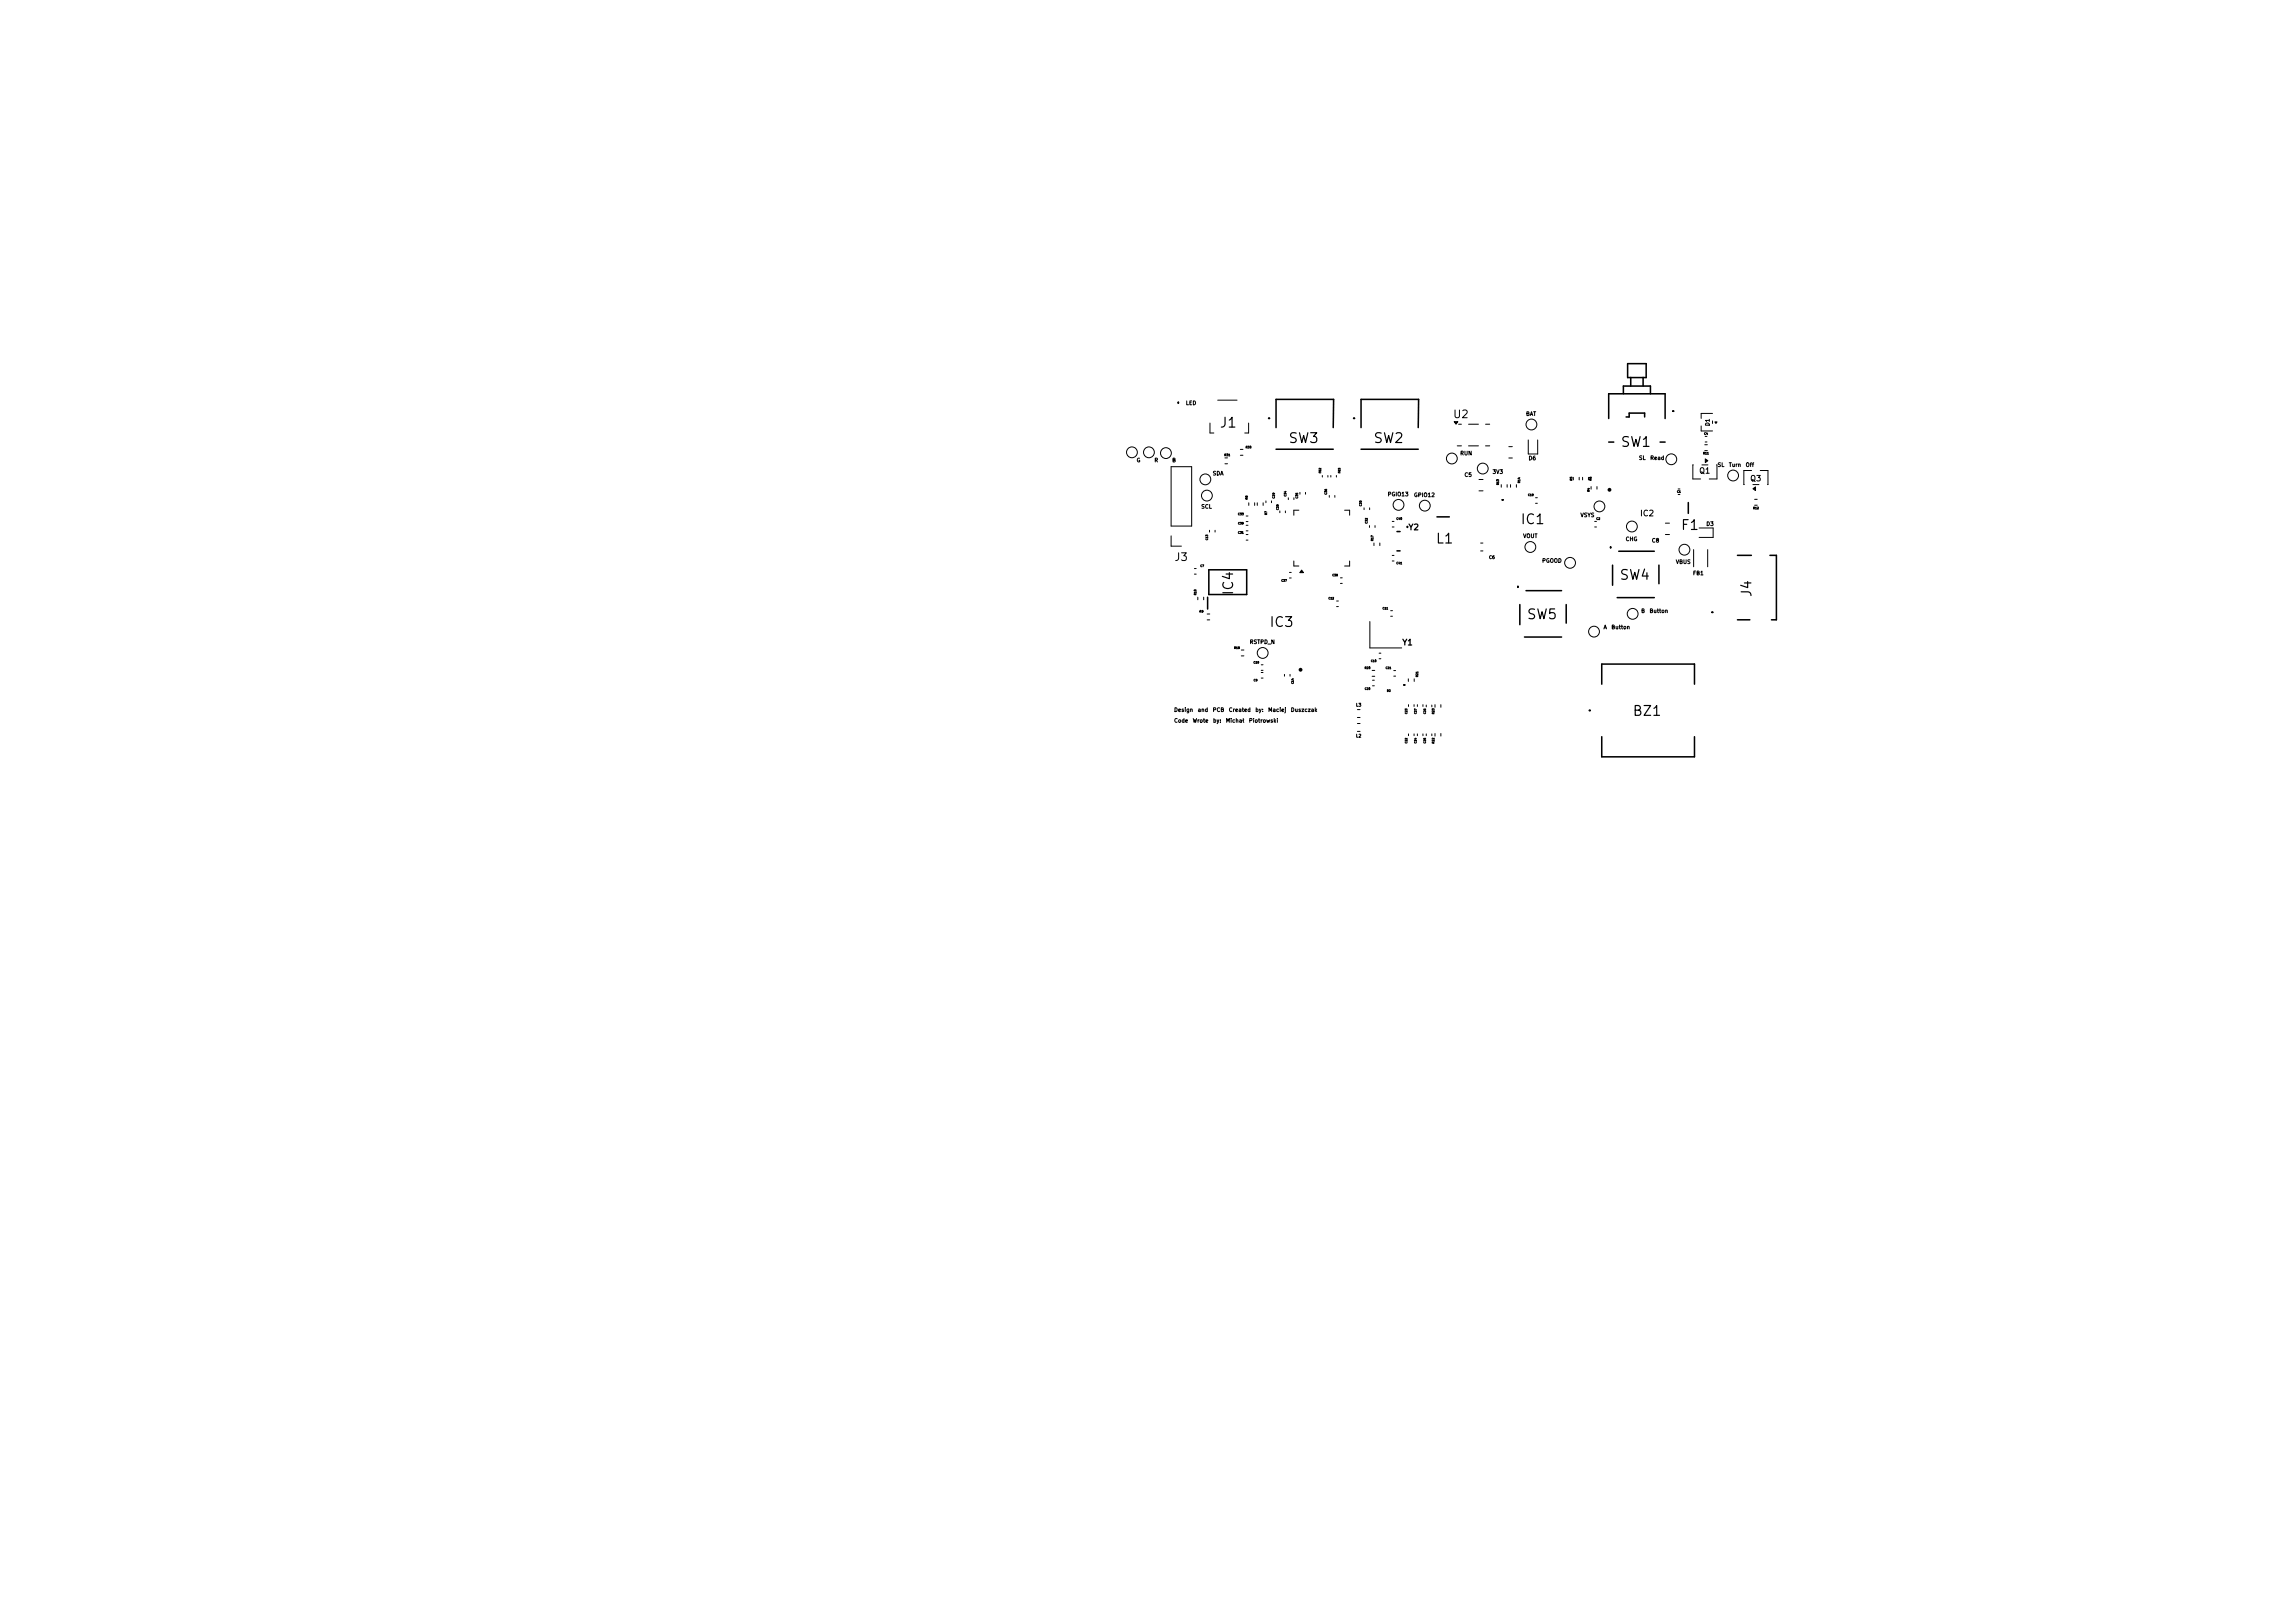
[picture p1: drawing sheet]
<svg xmlns="http://www.w3.org/2000/svg" width="297mm" height="210mm" viewBox="0 0 297 210" stroke-linecap="round" stroke-linejoin="round" font-family="sans-serif">
<defs><g id="words">
<g font-size="1.3">
<text x="157.7" y="55.6">J1</text>
<text x="166.6" y="57.6">SW3</text>
<text x="177.6" y="57.6">SW2</text>
<text x="209.6" y="58.1">SW1</text>
<text x="185.7" y="70.6">L1</text>
<text x="196.7" y="68.1">IC1</text>
<text x="217.4" y="68.9">F1</text>
<text x="159.9" y="77.1" transform="rotate(-90 159.9 77.1)">IC4</text>
<text x="209.5" y="75.3">SW4</text>
<text x="227" y="77.4" transform="rotate(-90 227 77.4)">J4</text>
<text x="164.2" y="81.4">IC3</text>
<text x="197.5" y="80.4">SW5</text>
<text x="211.2" y="92.9">BZ1</text>
</g>
<g font-size="1">
<text x="188" y="54.4">U2</text>
<text x="151.9" y="72.8">J3</text>
</g>
<g font-size=".8">
<text x="182.2" y="68.8">Y2</text>
<text x="212.2" y="67">IC2</text>
<text x="181.4" y="83.7">Y1</text>
</g>
<g font-size=".7">
<text x="219.8" y="61.5">Q1</text>
<text x="226.4" y="62.5">Q3</text>
</g>
<g font-size=".5">
<text x="153.4" y="52.5">LED</text>
<text x="197.4" y="53.9">BAT</text>
<text x="147" y="59.9">G</text>
<text x="149.3" y="59.9">R</text>
<text x="151.6" y="59.9">B</text>
<text x="188.9" y="59">RUN</text>
<text x="197.8" y="59.7">D6</text>
<text x="212" y="59.6">SL</text>
<text x="213.5" y="59.6">Read</text>
<text x="221.4" y="55.2" transform="rotate(-90 221.4 55.2)">D1</text>
<text x="155.4" y="65.9">SCL</text>
<text x="156.9" y="61.6">SDA</text>
<text x="179.5" y="64.3">PGIO13</text>
<text x="182.9" y="64.4">GPIO12</text>
<text x="189.5" y="61.8">C5</text>
<text x="193.1" y="61.4">3V3</text>
<text x="222.2" y="60.5">SL</text>
<text x="223.7" y="60.5">Turn</text>
<text x="225.9" y="60.5">Off</text>
<text x="197.1" y="69.7">VOUT</text>
<text x="204.5" y="67">VSYS</text>
<text x="210.3" y="70.1">CHG</text>
<text x="213.7" y="70.3">C8</text>
<text x="220.8" y="68.2">D3</text>
<text x="199.5" y="72.9">PGOOD</text>
<text x="216.8" y="73.1">VBUS</text>
<text x="219" y="74.5">FB1</text>
<text x="161.7" y="83.4">RSTPD_N</text>
<text x="207.5" y="81.5">A</text>
<text x="208.5" y="81.5">Button</text>
<text x="212.3" y="79.4">B</text>
<text x="213.4" y="79.4">Button</text>
<text x="151.9" y="93.6">Code</text>
<text x="151.9" y="92.2">Design</text>
<text x="154.3" y="93.6">Wrote</text>
<text x="154.9" y="92.2">and</text>
<text x="156.9" y="92.2">PCB</text>
<text x="156.9" y="93.6">by:</text>
<text x="158.6" y="93.6">Michał</text>
<text x="159" y="92.2">Created</text>
<text x="161.6" y="93.6">Piotrowski</text>
<text x="162.4" y="92.2">by:</text>
<text x="164.1" y="92.2">Maciej</text>
<text x="167" y="92.2">Duszczak</text>
</g>
<g font-size=".4">
<text x="192.6" y="72.4">C6</text>
<text x="175.4" y="95.5">L2</text>
<text x="175.4" y="91.5">L3</text>
</g>
<g font-size=".3">
<text x="158.4" y="59.1">R31</text>
<text x="161.2" y="58.1">R30</text>
<text x="220.4" y="58.9">R11</text>
<text x="220.5" y="56.3">C4</text>
<text x="161.5" y="64.7" transform="rotate(-90 161.5 64.7)">R8</text>
<text x="165" y="64.5" transform="rotate(-90 165 64.5)">C29</text>
<text x="166.5" y="64.3" transform="rotate(-90 166.5 64.3)">C34</text>
<text x="168" y="64.5" transform="rotate(-90 168 64.5)">C35</text>
<text x="171" y="61.3" transform="rotate(-90 171 61.3)">FB2</text>
<text x="171.8" y="64" transform="rotate(-90 171.8 64)">C36</text>
<text x="173.5" y="61.3" transform="rotate(-90 173.5 61.3)">FB3</text>
<text x="176.3" y="65.5" transform="rotate(-90 176.3 65.5)">C30</text>
<text x="194" y="62.8" transform="rotate(-90 194 62.8)">R13</text>
<text x="196.8" y="62.5" transform="rotate(-90 196.8 62.5)">R14</text>
<text x="197.7" y="64.2">C18</text>
<text x="203.5" y="62.2" transform="rotate(-90 203.5 62.2)">R5</text>
<text x="205.8" y="63.7" transform="rotate(-90 205.8 63.7)">R4</text>
<text x="206" y="62.2" transform="rotate(-90 206 62.2)">R6</text>
<text x="217" y="63.8">C1</text>
<text x="226.8" y="65.9">R12</text>
<text x="156.4" y="69.9" transform="rotate(-90 156.4 69.9)">C13</text>
<text x="160.2" y="66.7">C33</text>
<text x="160.2" y="69.1">C31</text>
<text x="160.2" y="67.9">C39</text>
<text x="164" y="66.7" transform="rotate(-90 164 66.7)">R7</text>
<text x="165.5" y="66" transform="rotate(-90 165.5 66)">C28</text>
<text x="177" y="67.8" transform="rotate(-90 177 67.8)">C32</text>
<text x="177.8" y="70" transform="rotate(-90 177.8 70)">R17</text>
<text x="180.7" y="67.3">C40</text>
<text x="206.5" y="67.3">C2</text>
<text x="154.9" y="77" transform="rotate(-90 154.9 77)">R10</text>
<text x="155.3" y="73.4">C7</text>
<text x="165.8" y="75.3">C37</text>
<text x="171.9" y="77.6">C12</text>
<text x="172.4" y="74.6">C38</text>
<text x="180.7" y="73.1">C41</text>
<text x="155.2" y="79.3">R9</text>
<text x="178.9" y="78.9">C11</text>
<text x="159.7" y="84">R19</text>
<text x="162.2" y="85.9">C19</text>
<text x="162.2" y="88.2">C9</text>
<text x="167.5" y="88.5" transform="rotate(-90 167.5 88.5)">C14</text>
<text x="176.6" y="86.6">R20</text>
<text x="176.6" y="89.3">C20</text>
<text x="177.4" y="85.7">C10</text>
<text x="179.3" y="86.6">C21</text>
<text x="179.5" y="89.6">D2</text>
<text x="183.6" y="87.6" transform="rotate(-90 183.6 87.6)">R21</text>
<text x="182.2" y="92.4" transform="rotate(-90 182.2 92.4)">C23</text>
<text x="183.4" y="92.4" transform="rotate(-90 183.4 92.4)">C27</text>
<text x="184.6" y="92.4" transform="rotate(-90 184.6 92.4)">C26</text>
<text x="185.7" y="92.4" transform="rotate(-90 185.7 92.4)">R23</text>
<text x="182.2" y="96.2" transform="rotate(-90 182.2 96.2)">C22</text>
<text x="183.4" y="96.2" transform="rotate(-90 183.4 96.2)">C24</text>
<text x="184.6" y="96.2" transform="rotate(-90 184.6 96.2)">C25</text>
<text x="185.7" y="96.2" transform="rotate(-90 185.7 96.2)">R22</text>
</g>
</g></defs>
<g fill="none" stroke="#000" stroke-width=".13">
<path d="M156.6 54.7v1.3h.5M157.6 51.8h2.5M158.5 59.2h.4M160.5 58.1h.4M160.5 58.9h.4M161.6 54.7v1.3h-.5M188.6 57.7h.5M188.8 54.9h.3M190 54.9h1.3M190 57.7h1.3M192.2 54.9h.6M192.2 57.7h.6"/>
<path d="M195.3 57.8h.4M195.3 59.3h.4M197.8 56.9v1.8h1.2v-1.8M220.2 55.1v.7h1.4M220.6 57.5h.4M220.6 58.3h.4M220.7 56.5h.2M220.7 57.2h.2M221.6 53.5h-1.4v.6M221.6 54.5v.3M151.6 60.4h2.6v7.7h-2.6zM151.6 69.3v1.4h1.3"/>
<path d="M154.6 73.6h.2M154.6 74.3h.2M155 77.3v.3M155.8 77.3v.3M156.2 79.4h.4M156.5 68.6v.2M157.2 68.6v.2M158.5 60h.4M161.3 69.2h.2M161.3 68h.2M161.3 68.7h.2M161.3 66.8h.2"/>
<path d="M161.3 67.5h.2M161.3 69.9h.2M161.6 65.1v.3M162.4 65.1v.3M162.7 65.1v.3M163.5 65.1v.3M163.8 64.8v.2M164.5 64.8v.2M165.6 66.1v.2M166.3 66.1v.2M166.7 64.4v.2M166.9 74.1h.2"/>
<path d="M166.9 74.8h.2M167.4 72.6v.6h.7M167.4 64.4v.2M168.1 66h-.7v.7M168.2 63.7v.2M168.9 63.7v.2M171.1 61.5v.2M171.8 61.5v.2M172 64.1v.2M172.2 61.5v.2M172.7 64.1v.2M172.9 61.5v.2"/>
<path d="M173 77.8h.2M173 78.5h.2M173.5 74.8h.2M173.5 75.5h.2M174 66h.7v.7M174.7 72.6v.6h-.7M176.5 65.7v.2M177.2 68v.2M177.2 65.7v.2M177.8 70.3v.3M177.9 68v.2M178.6 70.3v.3"/>
<path d="M180 79h.2M180 79.7h.2M180.2 67.5h.2M180.2 68.2h.2M180.2 71.9h.2M180.2 72.6h.2M191.4 62h.5M191.4 63.5h.5M191.6 70.3h.3M191.6 71.3h.3M194.3 62.7v.3M195 62.7v.3"/>
<path d="M195.5 62.7v.3M196.2 62.7v.3M198.7 64.4h.3M198.7 65.1h.3M203.6 61.8v.3M204.4 61.8v.3M204.8 61.8v.3M205.6 61.8v.3M205.9 63v.3M206.4 67.5h.2M206.4 68.2h.2M206.7 63v.3"/>
<path d="M215.5 67.7h.5M215.5 69.2h.5M217.2 63.3h.2M217.2 64h.2M219.1 60.2v1.8h1M219.2 71.1v2.2M219.9 68.3h1.8v1.2h-1.8M220.2 60.2h.8M221 71.1v2.2M222.1 60.2l.1 1.8h-1M226.7 60.9h-1v1.8M226.8 62.7h.8"/>
<path d="M227.1 64.6h.3M227.1 65.4h.3M227.8 60.9h1l-.1 1.8M156.2 80.2h.4M160.6 84.1h.4M160.6 84.9h.4M163.2 86.7h.3M163.2 87h.3M163.2 87.7h.3M163.2 86h.3M166.2 87.3v.2M166.9 87.3v.2"/>
<path d="M175.7 93.6h.3M175.7 94.6h.3M175.7 91.8h.3M175.7 92.8h.3M177.3 80.4v3.4h4.1M177.6 86.7h.3M177.6 87.5h.3M177.6 88h.3M177.6 88.7h.3M178.5 84.5h.2M178.5 85.2h.2M180.4 86.8h.2"/>
<path d="M180.4 87.5h.2M182.3 87.8v.4M182.3 91.2v.2M182.3 95v.2M183 91.2v.2M183 95v.2M183 87.8v.4M183.4 91.2v.2M183.4 95v.2M184.1 91.2v.2M184.1 95v.2M184.6 91.2v.3"/>
<path d="M184.6 95v.2M185.3 91.2v.3M185.3 95v.2M185.7 91.2v.3M185.7 94.9v.3M186.5 91.2v.3M186.5 94.9v.3"/>
<circle cx="146.5" cy="58.5" r=".7"/>
<circle cx="148.7" cy="58.5" r=".7"/>
<circle cx="150.9" cy="58.6" r=".7"/>
<circle cx="152.5" cy="52.1" r=".05"/>
<circle cx="164.2" cy="54.1" r=".05"/>
<circle cx="175.2" cy="54.1" r=".05"/>
<circle cx="187.9" cy="59.3" r=".7"/>
<circle cx="198.2" cy="54.9" r=".7"/>
<circle cx="216.3" cy="59.4" r=".7"/>
<circle cx="216.5" cy="53.2" r=".05"/>
<circle cx="156" cy="62" r=".7"/>
<circle cx="156.2" cy="64.1" r=".7"/>
<circle cx="181" cy="65.3" r=".7"/>
<circle cx="182.1" cy="68.2" r=".05"/>
<circle cx="184.4" cy="65.4" r=".7"/>
<circle cx="191.9" cy="60.6" r=".7"/>
<circle cx="194.5" cy="64.7" r=".05"/>
<circle cx="196.4" cy="75.9" r=".05"/>
<circle cx="198" cy="70.8" r=".7"/>
<circle cx="203.2" cy="72.8" r=".7"/>
<circle cx="207" cy="65.5" r=".7"/>
<circle cx="208.4" cy="70.8" r=".05"/>
<circle cx="211.2" cy="68.1" r=".7"/>
<circle cx="211.3" cy="79.4" r=".7"/>
<circle cx="218" cy="71.1" r=".7"/>
<circle cx="221.6" cy="79.2" r=".05"/>
<circle cx="224.3" cy="61.5" r=".7"/>
<circle cx="163.4" cy="84.5" r=".7"/>
<circle cx="181.7" cy="88.6" r=".05"/>
<circle cx="205.7" cy="91.9" r=".05"/>
<circle cx="206.3" cy="81.7" r=".7"/>
</g>
<g fill="none" stroke="#000" stroke-width=".2">
<path d="M165.1 55.3v-3.6h7.5l-.1 3.6M165.1 58.1h7.4M176.1 55.3v-3.6h7.5l-.1 3.6M176.1 58.1h7.4M208.2 54.2v-3.2h7.3v3.2M208.2 57.2h.6M210.1 51v-1h3.5v1M210.4 54h.4v-.5h2v.5M210.6 47.1h2.4v1.8h-2.4zM211 48.9v1.1M212.6 48.9v1.1M214.8 57.2h.7"/>
<path d="M156.3 77.3v1.5M156.4 73.7h4.9v3.2h-4.9zM180.8 68.8h.4M180.8 71.3h.4M186 66.9h1.6M196.7 78.2v2.6M197.5 76.4h4.6M202.7 78.2v2.4M208.7 73.1v2.6M209.3 77.3h4.8M209.5 71.3h4.6M214.7 73.1v2.4"/>
<path d="M218.5 65v1.4M224.8 71.9h1.8M229 71.9h.9v8.3h-.7M197.3 82.4h4.8M207.3 88.5v-2.6h12v2.6M207.3 95.3v2.6h12v-2.6M224.8 80.2h1.6"/>
</g>
<g fill="#000" stroke="#000" stroke-width=".13">
<path d="M188.2 54.6h.5l-.3 .3zM220.7 59.4l.3 .2-.3 .3zM221.9 54.6h.3l-.1 .2zM168.4 73.8l.3 .3h-.5zM226.9 63.2l.3-.2v.5z"/>
<circle cx="152.5" cy="52.2" r=".05"/>
<circle cx="152.5" cy="52.1" r=".05"/>
<circle cx="164.2" cy="54.1" r=".05"/>
<circle cx="164.3" cy="54.1" r=".05"/>
<circle cx="175.2" cy="54.1" r=".05"/>
<circle cx="175.3" cy="54.1" r=".05"/>
<circle cx="216.5" cy="53.2" r=".05"/>
<circle cx="216.6" cy="53.2" r=".05"/>
<circle cx="182.1" cy="68.1" r=".05"/>
<circle cx="182.1" cy="68.2" r=".05"/>
<circle cx="194.4" cy="64.7" r=".05"/>
<circle cx="194.5" cy="64.7" r=".05"/>
<circle cx="196.4" cy="75.9" r=".05"/>
<circle cx="196.4" cy="76" r=".05"/>
<circle cx="208.4" cy="70.8" r=".05"/>
<circle cx="208.4" cy="70.9" r=".05"/>
<circle cx="221.5" cy="79.2" r=".05"/>
<circle cx="221.6" cy="79.2" r=".05"/>
<circle cx="181.7" cy="88.6" r=".05"/>
<circle cx="181.8" cy="88.6" r=".05"/>
<circle cx="205.7" cy="91.9" r=".05"/>
<circle cx="205.8" cy="91.9" r=".05"/>
</g>
<g fill="none" stroke="#000" stroke-width=".25">
<circle cx="208.3" cy="63.4" r=".12"/>
<circle cx="168.3" cy="86.7" r=".12"/>
</g>
<use href="#words"/>
</svg>
